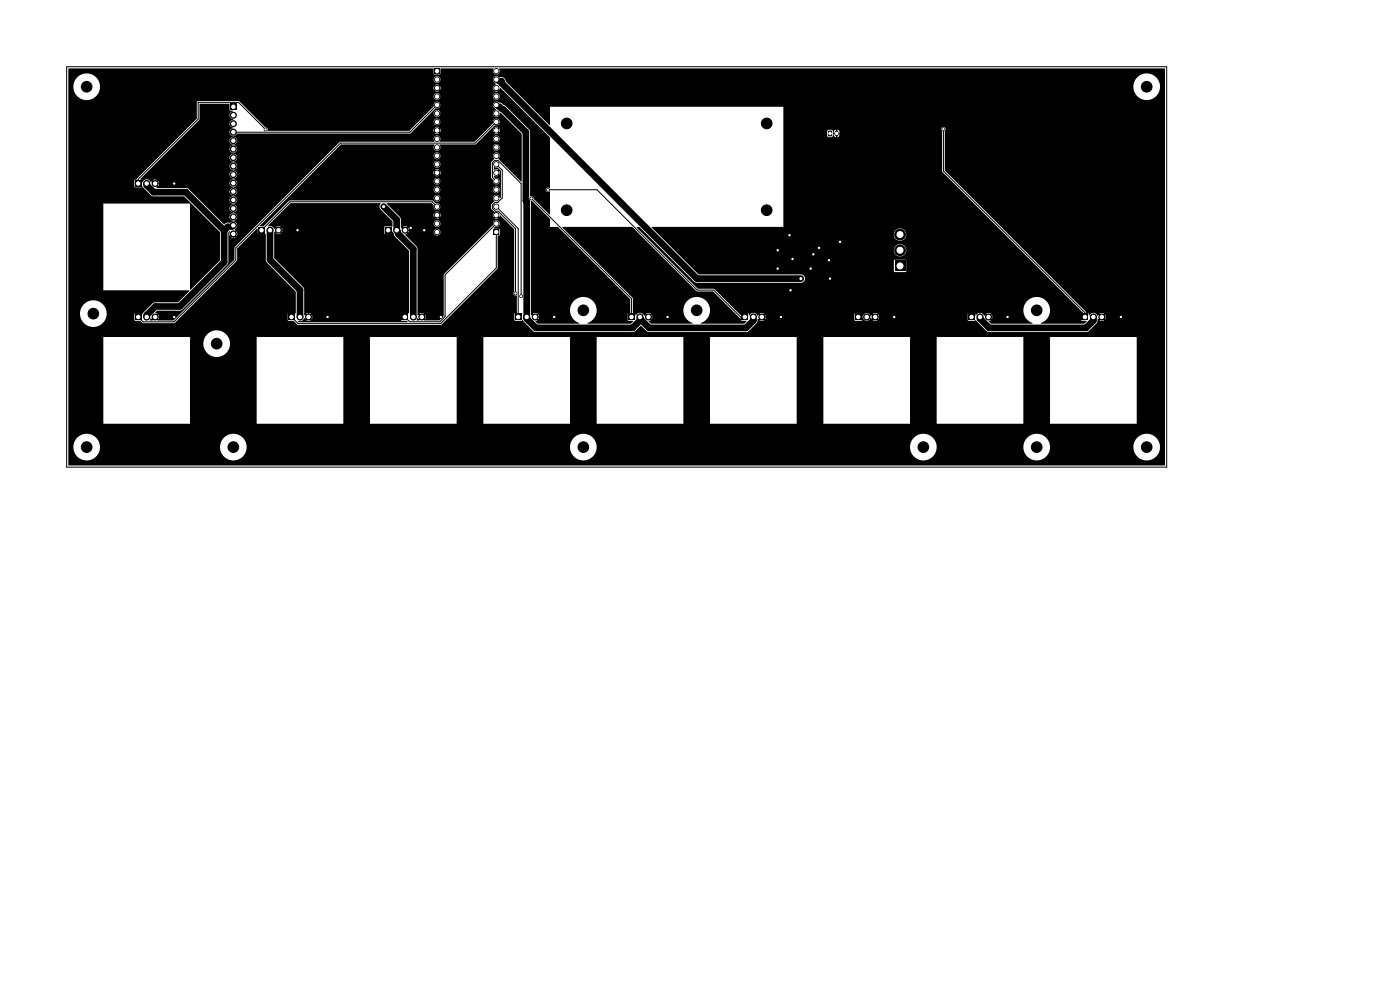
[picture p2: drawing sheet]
<svg xmlns="http://www.w3.org/2000/svg" width="420mm" height="297mm" viewBox="0 0 420 297" stroke-linecap="round" stroke-linejoin="round" font-family="sans-serif">
<g fill="#000">
<path d="M59.9 31.1h8.8l.2 1.9 1.1 .3a1.29 1.29 0 0 0-1.1 1.3 1.29 1.29 0 0 0 1.1 1.2 1.28 1.28 0 0 0-1.1 1.3 1.28 1.28 0 0 0 1.1 1.3 1.28 1.28 0 0 0-1.1 1.3 1.28 1.28 0 0 0 1.1 1.2 1.28 1.28 0 0 0-1.1 1.3 1.28 1.28 0 0 0 1.1 1.3 1.28 1.28 0 0 0-1.1 1.2 1.28 1.28 0 0 0 1.1 1.3 1.28 1.28 0 0 0-1.1 1.3 1.28 1.28 0 0 0 1.1 1.2 1.28 1.28 0 0 0-1.1 1.3 1.28 1.28 0 0 0 1.1 1.3 1.28 1.28 0 0 0-1.1 1.3 1.28 1.28 0 0 0 1.1 1.2 1.28 1.28 0 0 0-1.1 1.3 1.28 1.28 0 0 0 1.1 1.3 1.28 1.28 0 0 0-1.1 1.2 1.28 1.28 0 0 0 1.1 1.3 1.28 1.28 0 0 0-1.1 1.3 1.28 1.28 0 0 0 1.1 1.2 1.28 1.28 0 0 0-1.1 1.3 1.28 1.28 0 0 0 1.1 1.3 1.28 1.28 0 0 0-1.1 1.3 1.28 1.28 0 0 0 1.1 1.2 1.85 1.85 0 0 1-1.9 .4l-.9 .5-10.8-10.7-.5-.2h-8.8l-.1-.2 .2-.1-.5-.5 .3-.3 .5 .5 .2-.6-.2-.8-.5 .5-.3-.3 .5-.5-.6-.2-.5 .1-.3 .1 .5 .5-.2 .3-.5-.5-.3 .4a1.44 1.44 0 0 0-1.3-1 1.44 1.44 0 0 0-1.3 .9l-.1-.6-.5-.4 17.7-17.6zM69.1 31.1h1.8v1.8h-1.8zM20.5 20.6l109.5-.1 .2 1.7 1.7 .1 .2-.2 .1-1.6h15.8a1.1 1.1 0 0 0 .2 1.5 1.1 1.1 0 0 0 1.5 0 1.1 1.1 0 0 0 0-1.5h199.7l.1 118.9-328.9 .1-.1-5.5h1.5v.4a4 4 0 0 0 4.2 3.6 4 4 0 0 0 3.8-4h36v.4a4 4 0 0 0 4.2 3.6 4 4 0 0 0 3.8-4h97v.4a4 4 0 0 0 4.2 3.6 4 4 0 0 0 3.8-4h94v.4a4 4 0 0 0 4.2 3.6 4 4 0 0 0 3.8-4h26v.4a4 4 0 0 0 4.2 3.6 4 4 0 0 0 3.8-4h25v.4a4 4 0 0 0 6.2 2.9 4 4 0 0 0-.3-6.8 4 4 0 0 0-5.9 3.5h-25v-.4a4 4 0 0 0-4.2-3.6 4 4 0 0 0-3.8 4h-26v-.4a4 4 0 0 0-4.2-3.6 4 4 0 0 0-3.8 4h-94v-.4a4 4 0 0 0-4.2-3.6 4 4 0 0 0-3.8 4h-97v-.4a4 4 0 0 0-4.2-3.6 4 4 0 0 0-3.8 4h-36v-.4a4 4 0 0 0-4.2-3.6 4 4 0 0 0-3.8 4h-1.5v-7h320.5v-26h-26v26h-8v-26h-26v26h-8v-26h-26v26h-8v-26h-26v26h-8v-26h-26v26h-8v-26h-26v26h-8v-26h-26v26h-8v-26h-26v26h-20v-24h4a4 4 0 0 0 5.9 3.5 4 4 0 0 0 .3-6.8 4 4 0 0 0-6.2 2.9v.4h-4v-2h-26v26h-10.5v-33h3.5a4 4 0 0 0 5.9 3.5 4 4 0 0 0 .3-6.8 4 4 0 0 0-6.2 2.9v.4h-3.5v-33h10.5v26l25.9 .1-3.5 3.5h-7.1l-.5 .3-3 3.2-.4-.3-2 .1v2.2l1.7 .1 .8 .7 9.5-.1 18.7-18.6 .1-3.8 6-5.9 .3 1.6 2.2 .1v7.8l.2 .5 8.8 8.9v6.4l-2.3 .1 .1 2.2 1.6 .1 1.3 1.2h42.9l17-17v-9.7l.6-.3v-1.6l-.2-.3h-1.5l.3-.5a1.03 1.03 0 0 0 1.4-.7 1.03 1.03 0 0 0-1-1.2 1.03 1.03 0 0 0-1 1.2l-14.7 14.9-.1 12.5-1.3 1.3h-4.5l-.6-.5 .3-.3 .5 .5 .2-.2v-.6l-.2-.6-.5 .5-.3-.3 .5-.5-.6-.2-.7 .2 .4 .5-.2 .3-.5-.5-.3 .1-.1-20.1-.2-.5-3.5-3.5 .7-.3-.5-.5 .3-.3 .5 .5 .2-.2h7.4a1.02 1.02 0 0 0 1.4 1 1.02 1.02 0 0 0 .3-1.7 1.02 1.02 0 0 0-1.7 .5v.2h-7.4v-.6l-.2-.6-.5 .5-.3-.3 .5-.5-.2-.1-.6-.1-.6 .2 .5 .5-.2 .3-.5-.5-.3 .1v-1.5h9.8a1.02 1.02 0 0 0 1.4 1.1 1.02 1.02 0 0 0 .3-1.7 1.02 1.02 0 0 0-1.7 .4v.2h-9.8l-.1-1.6-.9-.9h10.8l.1 .7 .4-.4 .3 .3-.4 .4 .7 .1 .5-.1-.4-.4 .3-.3 .4 .4 .1-.9-.1-.3-.4 .4-.3-.3 .4-.4-.7-.2-.5 .2 .4 .4-.3 .3-.4-.4-.1 .5h-10.8l-3.3-3.4 13.4-.1 .7 .6a1.04 1.04 0 0 0 1 1.5 1.04 1.04 0 0 0 .9-1.6h15.3v1.2l1.4 1.4-.3 .3-.4-.3-.2 .6 .2 .5 .4-.4 .3 .3-.4 .4 .9 .1 .3-.1-.4-.4 .3-.3 .4 .4 .3-.5 4.1 4.1v18.7a.74 .74 0 0 0 0 1 .74 .74 0 0 0 .9 .2v5.1l-.8 .3v2l2.1 .2 .4-.3 3.1 3.3 .7 .3h29.3l.7-.3 1.6-1.6 1.7 1.6 .7 .3h29.3l.7-.3 2.4-2.3 .3-1.4 .3 .2 .5-.5 .2 .3-.5 .5 .6 .2 .8-.2-.5-.5 .3-.3 .5 .5 .2-.6-.1-.7-.6 .4-.3-.3 .5-.4h27.1v1.8l.2 .3 2-.1 .3-1.1a1.29 1.29 0 0 0 1.2 1.2 1.29 1.29 0 0 0 1.3-1l.3 .5 .5-.5 .2 .3-.5 .5 .8 .2 .6-.2-.5-.5 .3-.3 .5 .5 .2-.8-.2-.6-.5 .5-.3-.3 .5-.5-.6-.2-.8 .2 .5 .5-.2 .3-.5-.5-.3 .5-.2-.1a1.24 1.24 0 0 0-1.3-.9 1.24 1.24 0 0 0-1.1 1.2l-.1-1-.2-.2h-1.9l-.2 .3h-27.1l-.8-.3-.6 .2 .5 .5-.2 .3-.5-.5-.4 .4a1.39 1.39 0 0 0-1.2-1 1.39 1.39 0 0 0-1.3 .9l-.3-.8-1.9 .1-.4 .5-7.8-7.8-5-.1-18.3-18.5h.8l16.8 16.7 31.7 .1a1.25 1.25 0 0 0 1.2-1.3 1.25 1.25 0 0 0-1.2-1.3h-30.7l-4.2-4.1h62.8v3.2l.2 .3 3.4-.1 .1-3.4-.3-.3h-3.2l-.2 .3h-62.8l-3.2-3.2h66v.2a1.85 1.85 0 0 0 2.8 1.5 1.85 1.85 0 0 0 0-3.2 1.85 1.85 0 0 0-2.8 1.5h-66l-4.7-4.7h70.7v.2a1.85 1.85 0 0 0 2.8 1.5 1.85 1.85 0 0 0 0-3.2 1.85 1.85 0 0 0-2.8 1.5h-70.7l-2-2 39.5-.2v-28.7h13.1l.1 1.4 .4 .4 1.1-.1 .2-1.4 .8 .2v.4h-.6v.2l.2 .4 .4 .3 .1-.8h.4v.9l.5-.4 .2-.4v-.2h-.6v-.4h.6v-.2l-.2-.4-.5-.4v.9h-.4v-.9l-.5 .4-.2 .4h-.2l-.1-.5-.4-.2h-.9l-.4 .4h-13.1v-.5h47.4l.2 .5 .1 12.2 42.1 42.1-.5 .4v2l1.7 .3-.8 .7-13-.1a4 4 0 0 0 2.7-5.1 4 4 0 0 0-5.2-2.5 4 4 0 0 0-2.4 5.2l.9 1.3 1.6 1-.1 .2h-12.4l-.7-.7 .6-.3-.5-.5 .3-.3 .5 .5 .2-.2-.2-1.2-.5 .5-.3-.3 .5-.5-.8-.2-.6 .2 .5 .5-.2 .3-.5-.5-.4 .4a1.39 1.39 0 0 0-1.2-1 1.39 1.39 0 0 0-1.3 .9l-.2-.7h-2l-.2 2.1 2.1 .2 .4-.3 3.1 3.3 .7 .3h29.3l.7-.3 2.4-2.3 .3-1.4 .3 .2 .5-.5 .2 .3-.5 .5 .8 .2 .6-.2-.5-.5 .3-.3 .5 .5 .2-.4-.2-1-.5 .5-.3-.3 .5-.5-.4-.2-1 .2 .5 .5-.2 .3-.5-.5-.3 .4a1.44 1.44 0 0 0-1.3-1 1.44 1.44 0 0 0-1.3 .9l-.2-.7-.6-.1-.1-.3-42.3-42.4-.1-11.8a.67 .67 0 0 0-.1-1.2 .67 .67 0 0 0-.9 .7h-47.4v-6.8h-70l-.1 5.5-11.6-11.5h186.7v.4a4 4 0 0 0 6.2 2.9 4 4 0 0 0-.3-6.8 4 4 0 0 0-5.9 3.5h-186.7l-1.6-1.6a1.44 1.44 0 0 0-2-1.2 1.02 1.02 0 0 0-1.5-.1 1.02 1.02 0 0 0 .1 1.5l.5 .6-.5 .3 .4 .4-.3 .3-.4-.4-.1 .3 .1 .9 .4-.4 .3 .3-.4 .4 .5 .1 .6-.1-.3-.4 .3-.3 .4 .4 .4-.6 14.8 14.8v15.2a.71 .71 0 0 0-1.1 0 .71 .71 0 0 0 .3 1.1l.8-.1-.1 6.9-4.8-4.8a.82 .82 0 0 0-1.1-.7l-.1-19.7-7.2-7.3-1.4-1-.6-.1a1.04 1.04 0 0 0-1.5 0 1.04 1.04 0 0 0 .1 1.6l.5 .6a1.08 1.08 0 0 0-.9 1.2 1.08 1.08 0 0 0 1.2 .9 1.08 1.08 0 0 0 .9-1.3l6.5 6.4v14.3l-7-6.7a1.25 1.25 0 0 0-.3-2 1.1 1.1 0 0 0-1.2 .6 1.1 1.1 0 0 0 .3 1.4l-1 1v4.5l.6 .7a1.05 1.05 0 0 0 .8 1.4 1.05 1.05 0 0 0 1.2-1.1 1.05 1.05 0 0 0-1.4-.9l-.4-.6h1.3l-.3-.4 .3-.3 .4 .4 .1-.7-.1-.5-.4 .4-.3-.3 .3-.5-1.2 .1 .1-.8 1 .1 1 1v7.9l-.3 .3a1.11 1.11 0 0 0-1.6-.9 1.11 1.11 0 0 0-.2 1.9l-.9 1h-15.3l-.6-.4-.7-.1-1-.8h-42.8l-7.8 7.7h-1.2l8.4-8.5h43.8v.2a1.02 1.02 0 0 0 1.5 .8 1.02 1.02 0 0 0 0-1.8 1.02 1.02 0 0 0-1.5 .8h-43.8l2.5-2.5h41.3v.2a1.02 1.02 0 0 0 1.1 .9 1.02 1.02 0 0 0 .9-1.1h15.8v.2a1.02 1.02 0 0 0 1.5 .7 1.02 1.02 0 0 0 0-1.7 1.02 1.02 0 0 0-1.5 .8l-15.8-.1a1.01 1.01 0 0 0-1-.9 1.01 1.01 0 0 0-1 1h-41.3l2.6-2.6h38.7v.2a1.02 1.02 0 0 0 1.5 .8 1.02 1.02 0 0 0 0-1.7 1.02 1.02 0 0 0-1.5 .7h-38.7l2.5-2.5h36.2l.1 .7 .4-.4 .3 .3-.4 .4 .5 .1 .7-.1-.4-.4 .3-.3 .4 .4 .2-.5-.2-.7-.4 .4-.3-.3 .4-.4-.5-.2-.7 .2 .4 .4-.3 .3-.4-.4-.1 .5h-36.2l2.6-2.6h33.6a1.02 1.02 0 0 0 1.4 1.1 1.02 1.02 0 0 0 .3-1.7 1.02 1.02 0 0 0-1.7 .4v.2h-33.6l2.5-2.5h31.1a1.02 1.02 0 0 0 1.4 1.1 1.02 1.02 0 0 0 .3-1.7 1.02 1.02 0 0 0-1.7 .4v.2h-31.1l3.4-3.3 28 .1a1.04 1.04 0 0 0 .3 1.7 1.04 1.04 0 0 0 1.4-1h15.8v.2a1.02 1.02 0 0 0 1.5 .7 1.02 1.02 0 0 0 0-1.7 1.02 1.02 0 0 0-1.5 .8h-15.8l-.3-.7 10.8-.1 1.9-1.8h3.4a1.02 1.02 0 0 0 1.3 1.1 1.02 1.02 0 0 0 .4-1.7 1.02 1.02 0 0 0-1.7 .4v.2h-3.4l2.5-2.5h.8l.2 .7 .4-.4 .3 .3-.4 .4 .3 .1 .9-.1-.4-.4 .3-.3 .4 .4 .1-.9-.1-.3-.4 .4-.3-.3 .4-.4-.3-.1-.9 .1 .4 .4-.3 .3-.4-.4-.2 .5h-.8l1.5-1.5a1.04 1.04 0 0 0 1.4-.6 1.04 1.04 0 0 0-1-1.3 1.04 1.04 0 0 0-1 1.2l-5.6 5.7-10.4-.1a1.08 1.08 0 0 0-.1-1.5 1.08 1.08 0 0 0-1.5 0 1.08 1.08 0 0 0 0 1.6l-28.4 .1-31.5 31.4-.1 3.8-18.2 18.2h-4.8l-.6-.5 .3-.3 .5 .5 .2-1-.2-.4-.5 .5-.3-.3 .5-.5-.6-.3 .5-.6h7l.5-.2 13.6-13.5 .3-.7v-9.1l.5-.3-.2 .9 .2 .6 .5-.5 .3 .3-.4 .5 .5 .2 .7-.2-.4-.5 .3-.3 .5 .5 .2-.6-.2-.8-.5 .5-.3-.3 .5-.5-.3-.2 .3-.5a1.29 1.29 0 0 0 .4-1.3 1.29 1.29 0 0 0-1.1-.8 1.28 1.28 0 0 0 1.1-1.3 1.28 1.28 0 0 0-1.1-1.3 1.28 1.28 0 0 0 1.1-1.3 1.28 1.28 0 0 0-1.1-1.2 1.28 1.28 0 0 0 1.1-1.3 1.28 1.28 0 0 0-1.1-1.3 1.28 1.28 0 0 0 1.1-1.2 1.28 1.28 0 0 0-1.1-1.3 1.28 1.28 0 0 0 1.1-1.3 1.28 1.28 0 0 0-1.1-1.2 1.28 1.28 0 0 0 1.1-1.3 1.28 1.28 0 0 0-1.1-1.3 1.28 1.28 0 0 0 1.1-1.3 1.28 1.28 0 0 0-1.1-1.2 1.28 1.28 0 0 0 1.1-1.3 1.28 1.28 0 0 0-1.1-1.3 1.28 1.28 0 0 0 1.1-1.2 1.28 1.28 0 0 0-1.1-1.3 1.28 1.28 0 0 0 1.1-1.3 1.28 1.28 0 0 0-1.1-1.2l1.2-.9h51.8l1.2-1h5.9l.1 .7 .4-.4 .3 .3-.3 .4h1l-.3-.4 .3-.3 .4 .4 .1-.9-.1-.3-.4 .4-.3-.3 .4-.4-.5-.2-.7 .2 .4 .4-.3 .3-.4-.4-.1 .5h-5.9l2.5-2.6h3.4v.2a1.02 1.02 0 0 0 1.5 .8 1.02 1.02 0 0 0 0-1.7 1.02 1.02 0 0 0-1.5 .7h-3.4l2.5-2.5h.9v.2a1.02 1.02 0 0 0 1.5 .8 1.02 1.02 0 0 0 0-1.8 1.02 1.02 0 0 0-1.5 .8h-.9l1.5-1.4a1.04 1.04 0 0 0 1.5-.7 1.04 1.04 0 0 0-1-1.3 1.04 1.04 0 0 0-1.1 1.3l-7.3 7.4h-42.4a.94 .94 0 0 0-.9-1.1l-7.8-7.8h-12.4l-.3 .3v5l-17.9 17.9-.1 .3-.7 .2 .1 2.1 2 .1 .4-.3 2.5 2.7 .5 .2 9.5 .1 10.7 10.7v8.5l-8.9 8.8-.1-25.9h-36.5v-35h1.5a4 4 0 0 0 2.5 3.7 4 4 0 0 0 4.3-.9h101.3v.2a1.02 1.02 0 0 0 1.1 .9 1.02 1.02 0 0 0 .9-1.1h15.8v.2a1.02 1.02 0 0 0 1.5 .8 1.02 1.02 0 0 0 0-1.7 1.02 1.02 0 0 0-1.5 .7h-15.8v-.2a1.02 1.02 0 0 0-1.1-.7 1.02 1.02 0 0 0-.9 .9h-101.3l.9-1.3 .3-1.2h100.1l.1 .7 .4-.4 .3 .3-.4 .4 .5 .1 .7-.1-.4-.4 .3-.3 .4 .4 .2-.5-.2-.7-.4 .4-.3-.3 .4-.4-.5-.2-.7 .2 .4 .4-.3 .3-.4-.4-.1 .5h-100.1l-.2-1.5-.5-1.1h100.8a1.02 1.02 0 0 0 1.4 1.1 1.02 1.02 0 0 0 .3-1.7 1.02 1.02 0 0 0-1.7 .4v.2h-100.8a4 4 0 0 0-4.5-1.5 4 4 0 0 0-2.8 3.8h-1.5zM130.3 20.5h1.6v1.6h-1.6zM248.5 39.2l1.1 .1-.2 1.6-1-.2zM40.6 54.1h1.8v1.8h-1.8zM77.6 68.1h1.8v1.8h-1.8zM87.1 60.9h27a1.89 1.89 0 0 0 0 1.8l3.6 3.7v1.5l-2.4 .1 .1 2.1h2.1l.1-.6h.2l.6 1.3 4.3 4.4v18.6h-2.2l-.2 .3 .1 2 1.6 .1 .3 .3-32.6 .1-.3-.4a1.74 1.74 0 0 0 2-.9l.2 .4 .5-.5 .2 .3-.5 .5 1 .2 .4-.2-.5-.5 .3-.3 .5 .5 .2-.8-.2-.6-.5 .5-.3-.3 .5-.5-.4-.2-1 .2 .5 .5-.2 .3-.5-.5-.3 .1-.1-8-8.9-9.1v-7.7l.3 .1 .5-.5 .2 .3-.5 .5 1 .2 .4-.2-.5-.5 .3-.3 .5 .5 .2-.6-.2-.8-.5 .5-.3-.3 .5-.5-.4-.2-1 .2 .5 .5-.2 .3-.5-.5-.3 .4a1.67 1.67 0 0 0-1.9-1zM115.6 68.1h1.8v1.8h-1.8zM148.1 68.8h1.6v1.5h-1.6zM159.3 60.1l.2 .1 5.5 5.4v2.4h2.4l21.7 21.7v4l-.8 .3v1.9l.2 .3h1.4l-.6 .8-13.1-.1a4 4 0 0 0 2.7-5.2 4 4 0 0 0-5.4-2.3 4 4 0 0 0-2 5.5l1 1.2 1.3 .9h-12.5l-.7-.7 .6-.3-.5-.5 .3-.3 .5 .5 .2-.2v-.6l-.2-.6-.5 .5-.3-.3 .5-.5-.8-.2-.6 .2 .5 .5-.2 .3-.5-.5-.3 .1zM168.7 68h21l19.2 19.3 5 .1 8 7.9 .4 .1 .1 .7 1.6 .2-.8 .7-13-.1a4 4 0 0 0 2.7-5.2 4 4 0 0 0-5.4-2.3 4 4 0 0 0-2 5.5l1 1.2 1.3 .9h-12.5l-.7-.7 .6-.3-.5-.5 .3-.3 .5 .5 .2-.2v-.6l-.2-.6-.5 .5-.3-.3 .5-.5-.9-.2-.5 .2 .5 .5-.2 .3-.5-.5-.3 .4a1.44 1.44 0 0 0-1.3-1 1.44 1.44 0 0 0-1.3 .9l-.2-.7-.6-.2-.1-4.4z"/>
<path d="M40.6 94.1h1.8v1.8h-1.8zM45.2 95.4l.4 .3 .5-.5 .2 .3-.5 .5h-.9zM86.6 94.1h1.8v1.8h-1.8zM120.6 94.1h1.8v1.8h-1.8zM125.2 95.4l.4 .3 .5-.5 .2 .3-.5 .5h-.8zM154.6 94.1h1.8v1.8h-1.8zM188.6 94.1h1.8v1.8h-1.8zM222.6 94.1h1.8v1.8h-1.8zM256.6 94.1h1.8v1.8h-1.8zM268.4 78.1h3.2v3.2h-3.2zM290.6 94.1h1.8v1.8h-1.8zM324.6 94.1h1.8v1.8h-1.8z"/>
</g>
<g fill="#000" stroke="#000" stroke-width=".3">
<circle cx="26" cy="26" r="1.6"/>
<circle cx="70" cy="37.1" r=".9"/>
<circle cx="70" cy="39.6" r=".9"/>
<circle cx="70" cy="34.5" r=".9"/>
<circle cx="79.7" cy="38.8" r=".4"/>
<circle cx="131.1" cy="28.9" r=".76"/>
<circle cx="131.1" cy="34" r=".76"/>
<circle cx="131.1" cy="23.8" r=".76"/>
<circle cx="131.1" cy="26.4" r=".76"/>
<circle cx="131.1" cy="36.5" r=".76"/>
<circle cx="131.1" cy="39.1" r=".76"/>
<circle cx="131.1" cy="31.5" r=".76"/>
<circle cx="148.9" cy="31.5" r=".76"/>
<circle cx="148.9" cy="26.4" r=".76"/>
<circle cx="148.9" cy="36.5" r=".76"/>
<circle cx="148.9" cy="34" r=".76"/>
<circle cx="148.9" cy="28.9" r=".76"/>
<circle cx="148.9" cy="39.1" r=".76"/>
<circle cx="148.9" cy="21.3" r=".76"/>
<circle cx="148.9" cy="23.8" r=".76"/>
<circle cx="170" cy="37" r="1.6"/>
<circle cx="230" cy="37" r="1.6"/>
<circle cx="283" cy="38.7" r=".4"/>
<circle cx="344" cy="26" r="1.6"/>
<circle cx="44" cy="55" r=".9"/>
<circle cx="46.5" cy="55" r=".9"/>
<circle cx="52.3" cy="55" r=".4"/>
<circle cx="70" cy="57.4" r=".9"/>
<circle cx="70" cy="59.9" r=".9"/>
<circle cx="70" cy="49.8" r=".9"/>
<circle cx="70" cy="54.9" r=".9"/>
<circle cx="70" cy="47.2" r=".9"/>
<circle cx="70" cy="44.7" r=".9"/>
<circle cx="70" cy="52.3" r=".9"/>
<circle cx="70" cy="42.2" r=".9"/>
<circle cx="131.1" cy="41.6" r=".76"/>
<circle cx="131.1" cy="56.9" r=".76"/>
<circle cx="131.1" cy="44.2" r=".76"/>
<circle cx="131.1" cy="59.4" r=".76"/>
<circle cx="131.1" cy="49.2" r=".76"/>
<circle cx="131.1" cy="46.7" r=".76"/>
<circle cx="131.1" cy="51.8" r=".76"/>
<circle cx="131.1" cy="54.3" r=".76"/>
<circle cx="148.9" cy="41.6" r=".76"/>
<circle cx="148.9" cy="44.2" r=".76"/>
<circle cx="148.9" cy="56.9" r=".76"/>
<circle cx="148.9" cy="51.8" r=".76"/>
<circle cx="148.9" cy="46.7" r=".76"/>
<circle cx="148.9" cy="59.4" r=".76"/>
<circle cx="148.9" cy="54.3" r=".76"/>
<circle cx="148.9" cy="49.2" r=".76"/>
<circle cx="159.4" cy="59.5" r=".4"/>
<circle cx="164.3" cy="56.9" r=".4"/>
<circle cx="70" cy="65" r=".9"/>
<circle cx="70" cy="70.1" r=".9"/>
<circle cx="70" cy="62.5" r=".9"/>
<circle cx="70" cy="67.6" r=".9"/>
<circle cx="81" cy="69" r=".9"/>
<circle cx="83.5" cy="69" r=".9"/>
<circle cx="89.3" cy="69" r=".4"/>
<circle cx="115.1" cy="61.9" r=".6"/>
<circle cx="119" cy="69" r=".9"/>
<circle cx="121.5" cy="69" r=".9"/>
<circle cx="123.2" cy="68.3" r=".4"/>
<circle cx="127.3" cy="69" r=".4"/>
<circle cx="131.1" cy="69.6" r=".76"/>
<circle cx="131.1" cy="64.5" r=".76"/>
<circle cx="131.1" cy="67" r=".76"/>
<circle cx="131.1" cy="61.9" r=".76"/>
<circle cx="148.9" cy="64.5" r=".76"/>
<circle cx="148.9" cy="67" r=".76"/>
<circle cx="148.9" cy="61.9" r=".76"/>
<circle cx="170" cy="63" r="1.6"/>
<circle cx="230" cy="63" r="1.6"/>
<circle cx="233.3" cy="75" r=".4"/>
<circle cx="236.9" cy="70.5" r=".4"/>
<circle cx="237.8" cy="77.6" r=".4"/>
<circle cx="244" cy="76.2" r=".4"/>
<circle cx="245.7" cy="74.3" r=".4"/>
<circle cx="248.7" cy="78" r=".4"/>
<circle cx="252" cy="72.5" r=".4"/>
<circle cx="270" cy="70.3" r="1.6"/>
<circle cx="270" cy="75" r="1.6"/>
<circle cx="28" cy="94" r="1.6"/>
<circle cx="44" cy="95" r=".9"/>
<circle cx="46.5" cy="95" r=".9"/>
<circle cx="52.3" cy="95" r=".4"/>
<circle cx="90" cy="95" r=".9"/>
<circle cx="92.5" cy="95" r=".9"/>
<circle cx="98.3" cy="95" r=".4"/>
<circle cx="124" cy="95" r=".9"/>
<circle cx="126.5" cy="95" r=".9"/>
<circle cx="132.3" cy="95" r=".4"/>
<circle cx="154.7" cy="87.9" r=".4"/>
<circle cx="156.3" cy="88.8" r=".4"/>
<circle cx="158" cy="95" r=".9"/>
<circle cx="160.5" cy="95" r=".9"/>
<circle cx="166.3" cy="95" r=".4"/>
<circle cx="175" cy="93" r="1.6"/>
<circle cx="192" cy="95" r=".9"/>
<circle cx="194.5" cy="95" r=".9"/>
<circle cx="200.3" cy="95" r=".4"/>
<circle cx="209" cy="93" r="1.6"/>
<circle cx="226" cy="95" r=".9"/>
<circle cx="228.5" cy="95" r=".9"/>
<circle cx="233.3" cy="80.5" r=".4"/>
<circle cx="234.3" cy="95" r=".4"/>
<circle cx="237.1" cy="87" r=".4"/>
<circle cx="240.2" cy="83.5" r=".6"/>
<circle cx="243.2" cy="80.5" r=".4"/>
<circle cx="249" cy="83.5" r=".4"/>
<circle cx="260" cy="95" r=".9"/>
<circle cx="262.5" cy="95" r=".9"/>
<circle cx="268.3" cy="95" r=".4"/>
<circle cx="294" cy="95" r=".9"/>
<circle cx="296.5" cy="95" r=".9"/>
<circle cx="302.3" cy="95" r=".4"/>
<circle cx="311" cy="93" r="1.6"/>
<circle cx="328" cy="95" r=".9"/>
<circle cx="330.5" cy="95" r=".9"/>
<circle cx="336.3" cy="95" r=".4"/>
<circle cx="65" cy="103" r="1.6"/>
<circle cx="26" cy="134" r="1.6"/>
<circle cx="70" cy="134" r="1.6"/>
<circle cx="175" cy="134" r="1.6"/>
<circle cx="277" cy="134" r="1.6"/>
<circle cx="311" cy="134" r="1.6"/>
<circle cx="344" cy="134" r="1.6"/>
</g>
<path d="M251 39.7v.6" fill="none" stroke="#000" stroke-width="1.2"/>
<g fill="none" stroke="#000" stroke-width=".3">
<path d="M20 20h330v120h-330zM79.7 38.8l-8.1-8.1h-12.2v5l-17.9 18v1.3M131.1 26.4l1.2 1.2v10.3l-1.2 1.2M131.1 31.5l-8.2 8.1h-52.9M148.9 39.1l-1.8 1.8v14.1l.6 .5M148.9 36.5l-6.4 6.4h-40.4l-31.4 31.4v3.6l-18.5 18.6h-9.3l-1.4-1.5M283 38.7v12.6l42.5 42.4v1.3M46.5 55h5.8M131.1 51.8l1.2 1.2v10.3l-1.2 1.2v.7l-3.8 3.8M147.7 55.5l-.6 .6v6.6l1.8 1.8M148.9 51.8l1.2 1.2v1.9l-.7 .6h-1.7M148.9 49.2l1.8 1.8v8.3l-1.4 1.4h-.8l-.8 .7v1l.9 .9h.8l5.3 5.2v19.4"/>
<path d="M148.9 54.3l-1.2-1.1v-4.4l.7-.7h1l6.9 6.9v33.8M159.4 59.5l30.1 30v5.5M164.3 56.9h14.8l30.1 30h4.9l8.1 8.1h1.3M251 40h1v32.5l-1.8 1.8h-4.5v.2l-2.5 2.5v5.6l-4.4 4.4h-1.7l-2.8 2.9v5.1h-5.8M70 70.1v7.7l-17.2 17.2h-6.3M83.5 69h5.8l3.2 3.3v22.7h5.8M121.5 69h5.8M127.3 69v26M131.1 61.9l-1.5-1.4h-42.6l-8.5 8.5M148.9 67l-15.4 15.4v12.5l-1.5 1.5h-9.1l-1.4-1.4M148.9 61.9l6.6 6.6v26.5M148.9 69.6v10.7l-16.7 16.7h-42.8l-1.9-2"/>
<path d="M233.3 77.6h9.9M236.8 70.5v1l-3.5 3.5v5.5M248.7 74.3v3.7l.3 .3v5.2h2l11.5 11.5h5.8l1.4-1.5h25.4l1.4 1.5h5.8M126.5 95h5.8M160.5 95h5.8M194.5 95h5.8M330.5 95h5.8"/>
</g>
<path d="M149.8 32l.6 .5M150.5 24.4h.1M150.5 24.4v.5l58.6 58.6h31.2M150.9 32.7l6.9 6.9 .2 55.9 2.7 2.8h29.1l2.5-2.5M44 55v.5l2.1 2.1h9.7l11.4 11.5M67.2 69.1v9.5l-13.2 13.3h-7.4l-2.6 2.6v.5M68.4 67.9l-1.2 1.2M81 69v8.9l9 9v8.1M115.1 61.9l3.9 3.9v3.2M119.4 70l4.6 4.6v20.4M192 95v.5l2.7 2.8h29.1l2.2-2.2v-1.1M294 95v.5l2.7 2.8h29.1l2.2-2.2v-1.1" fill="none" stroke="#000" stroke-width="2"/>
<path d="M148.9 23.8l.5 .6h1.1M148.9 31.5l.5 .5h.4M150.4 32.5l.5 .2" fill="none" stroke="#000" stroke-width="1.5"/>
<path d="M70 67.6l-.4 .3h-1.2M119 69l.4 .4v.6" fill="none" stroke="#000" stroke-width="1.8"/>
<g fill="#fff" stroke="#fff" stroke-width=".3">
<circle cx="236.8" cy="70.5" r=".2"/>
<circle cx="52.3" cy="55" r=".2"/>
<circle cx="52.3" cy="95" r=".2"/>
<circle cx="243.2" cy="80.5" r=".2"/>
<circle cx="233.3" cy="80.5" r=".2"/>
<circle cx="98.3" cy="95" r=".2"/>
<circle cx="302.3" cy="95" r=".2"/>
<circle cx="248.7" cy="78" r=".2"/>
<circle cx="252" cy="72.5" r=".2"/>
<circle cx="200.3" cy="95" r=".2"/>
<circle cx="127.3" cy="69" r=".2"/>
<circle cx="89.3" cy="69" r=".2"/>
<circle cx="237.1" cy="87" r=".2"/>
<circle cx="245.7" cy="74.3" r=".2"/>
<circle cx="237.7" cy="77.6" r=".2"/>
<circle cx="234.3" cy="95" r=".2"/>
<circle cx="132.3" cy="95" r=".2"/>
<circle cx="268.3" cy="95" r=".2"/>
<circle cx="249" cy="83.5" r=".2"/>
<circle cx="166.3" cy="95" r=".2"/>
<circle cx="233.3" cy="75" r=".2"/>
<circle cx="244" cy="76.2" r=".2"/>
<circle cx="336.3" cy="95" r=".2"/>
<circle cx="123.2" cy="68.3" r=".2"/>
<circle cx="240.2" cy="83.5" r=".3"/>
<circle cx="115.1" cy="61.9" r=".3"/>
<circle cx="154.7" cy="87.9" r=".2"/>
<circle cx="164.3" cy="56.9" r=".2"/>
<circle cx="159.4" cy="59.5" r=".2"/>
<circle cx="156.3" cy="88.8" r=".2"/>
<circle cx="283" cy="38.7" r=".2"/>
<circle cx="79.7" cy="38.8" r=".2"/>
<circle cx="270" cy="79.7" r=".9"/>
<circle cx="270" cy="75" r=".9"/>
<circle cx="270" cy="70.3" r=".9"/>
<circle cx="291.5" cy="95" r=".51"/>
<circle cx="294" cy="95" r=".51"/>
<circle cx="296.5" cy="95" r=".51"/>
<circle cx="121.5" cy="95" r=".51"/>
<circle cx="124" cy="95" r=".51"/>
<circle cx="126.5" cy="95" r=".51"/>
<circle cx="78.5" cy="69" r=".51"/>
<circle cx="81" cy="69" r=".51"/>
<circle cx="83.5" cy="69" r=".51"/>
<circle cx="155.5" cy="95" r=".51"/>
<circle cx="158" cy="95" r=".51"/>
<circle cx="160.5" cy="95" r=".51"/>
<circle cx="131.1" cy="21.3" r=".51"/>
<circle cx="131.1" cy="23.8" r=".51"/>
<circle cx="131.1" cy="26.4" r=".51"/>
<circle cx="131.1" cy="28.9" r=".51"/>
<circle cx="131.1" cy="31.5" r=".51"/>
<circle cx="131.1" cy="34" r=".51"/>
<circle cx="131.1" cy="36.5" r=".51"/>
<circle cx="131.1" cy="39.1" r=".51"/>
<circle cx="131.1" cy="41.6" r=".51"/>
<circle cx="131.1" cy="44.2" r=".51"/>
<circle cx="131.1" cy="46.7" r=".51"/>
<circle cx="131.1" cy="49.2" r=".51"/>
<circle cx="131.1" cy="51.8" r=".51"/>
<circle cx="131.1" cy="54.3" r=".51"/>
<circle cx="131.1" cy="56.9" r=".51"/>
<circle cx="131.1" cy="59.4" r=".51"/>
<circle cx="131.1" cy="61.9" r=".51"/>
<circle cx="131.1" cy="64.5" r=".51"/>
<circle cx="131.1" cy="67" r=".51"/>
<circle cx="131.1" cy="69.6" r=".51"/>
<circle cx="223.5" cy="95" r=".51"/>
<circle cx="226" cy="95" r=".51"/>
<circle cx="228.5" cy="95" r=".51"/>
<circle cx="189.5" cy="95" r=".51"/>
<circle cx="192" cy="95" r=".51"/>
<circle cx="194.5" cy="95" r=".51"/>
<circle cx="41.5" cy="95" r=".51"/>
<circle cx="44" cy="95" r=".51"/>
<circle cx="46.5" cy="95" r=".51"/>
<circle cx="70" cy="32" r=".51"/>
<circle cx="70" cy="34.5" r=".51"/>
<circle cx="70" cy="37.1" r=".51"/>
<circle cx="70" cy="39.6" r=".51"/>
<circle cx="70" cy="42.2" r=".51"/>
<circle cx="70" cy="44.7" r=".51"/>
<circle cx="70" cy="47.2" r=".51"/>
<circle cx="70" cy="49.8" r=".51"/>
<circle cx="70" cy="52.3" r=".51"/>
<circle cx="70" cy="54.9" r=".51"/>
<circle cx="70" cy="57.4" r=".51"/>
<circle cx="70" cy="59.9" r=".51"/>
<circle cx="70" cy="62.5" r=".51"/>
<circle cx="70" cy="65" r=".51"/>
<circle cx="70" cy="67.6" r=".51"/>
<circle cx="70" cy="70.1" r=".51"/>
<circle cx="148.9" cy="69.6" r=".51"/>
<circle cx="148.9" cy="67" r=".51"/>
<circle cx="148.9" cy="64.5" r=".51"/>
<circle cx="148.9" cy="61.9" r=".51"/>
<circle cx="148.9" cy="59.4" r=".51"/>
<circle cx="148.9" cy="56.9" r=".51"/>
<circle cx="148.9" cy="54.3" r=".51"/>
<circle cx="148.9" cy="51.8" r=".51"/>
<circle cx="148.9" cy="49.2" r=".51"/>
<circle cx="148.9" cy="46.7" r=".51"/>
<circle cx="148.9" cy="44.2" r=".51"/>
<circle cx="148.9" cy="41.6" r=".51"/>
<circle cx="148.9" cy="39.1" r=".51"/>
<circle cx="148.9" cy="36.5" r=".51"/>
<circle cx="148.9" cy="34" r=".51"/>
<circle cx="148.9" cy="31.5" r=".51"/>
<circle cx="148.9" cy="28.9" r=".51"/>
<circle cx="148.9" cy="26.4" r=".51"/>
<circle cx="148.9" cy="23.8" r=".51"/>
<circle cx="148.9" cy="21.3" r=".51"/>
<circle cx="116.5" cy="69" r=".51"/>
<circle cx="119" cy="69" r=".51"/>
<circle cx="121.5" cy="69" r=".51"/>
<circle cx="257.5" cy="95" r=".51"/>
<circle cx="260" cy="95" r=".51"/>
<circle cx="262.5" cy="95" r=".51"/>
<circle cx="41.5" cy="55" r=".51"/>
<circle cx="44" cy="55" r=".51"/>
<circle cx="46.5" cy="55" r=".51"/>
<circle cx="87.5" cy="95" r=".51"/>
<circle cx="90" cy="95" r=".51"/>
<circle cx="92.5" cy="95" r=".51"/>
<circle cx="325.5" cy="95" r=".51"/>
<circle cx="328" cy="95" r=".51"/>
<circle cx="330.5" cy="95" r=".51"/>
<circle cx="249" cy="40" r=".38"/>
<circle cx="251" cy="40" r=".38"/>
</g>
</svg>
